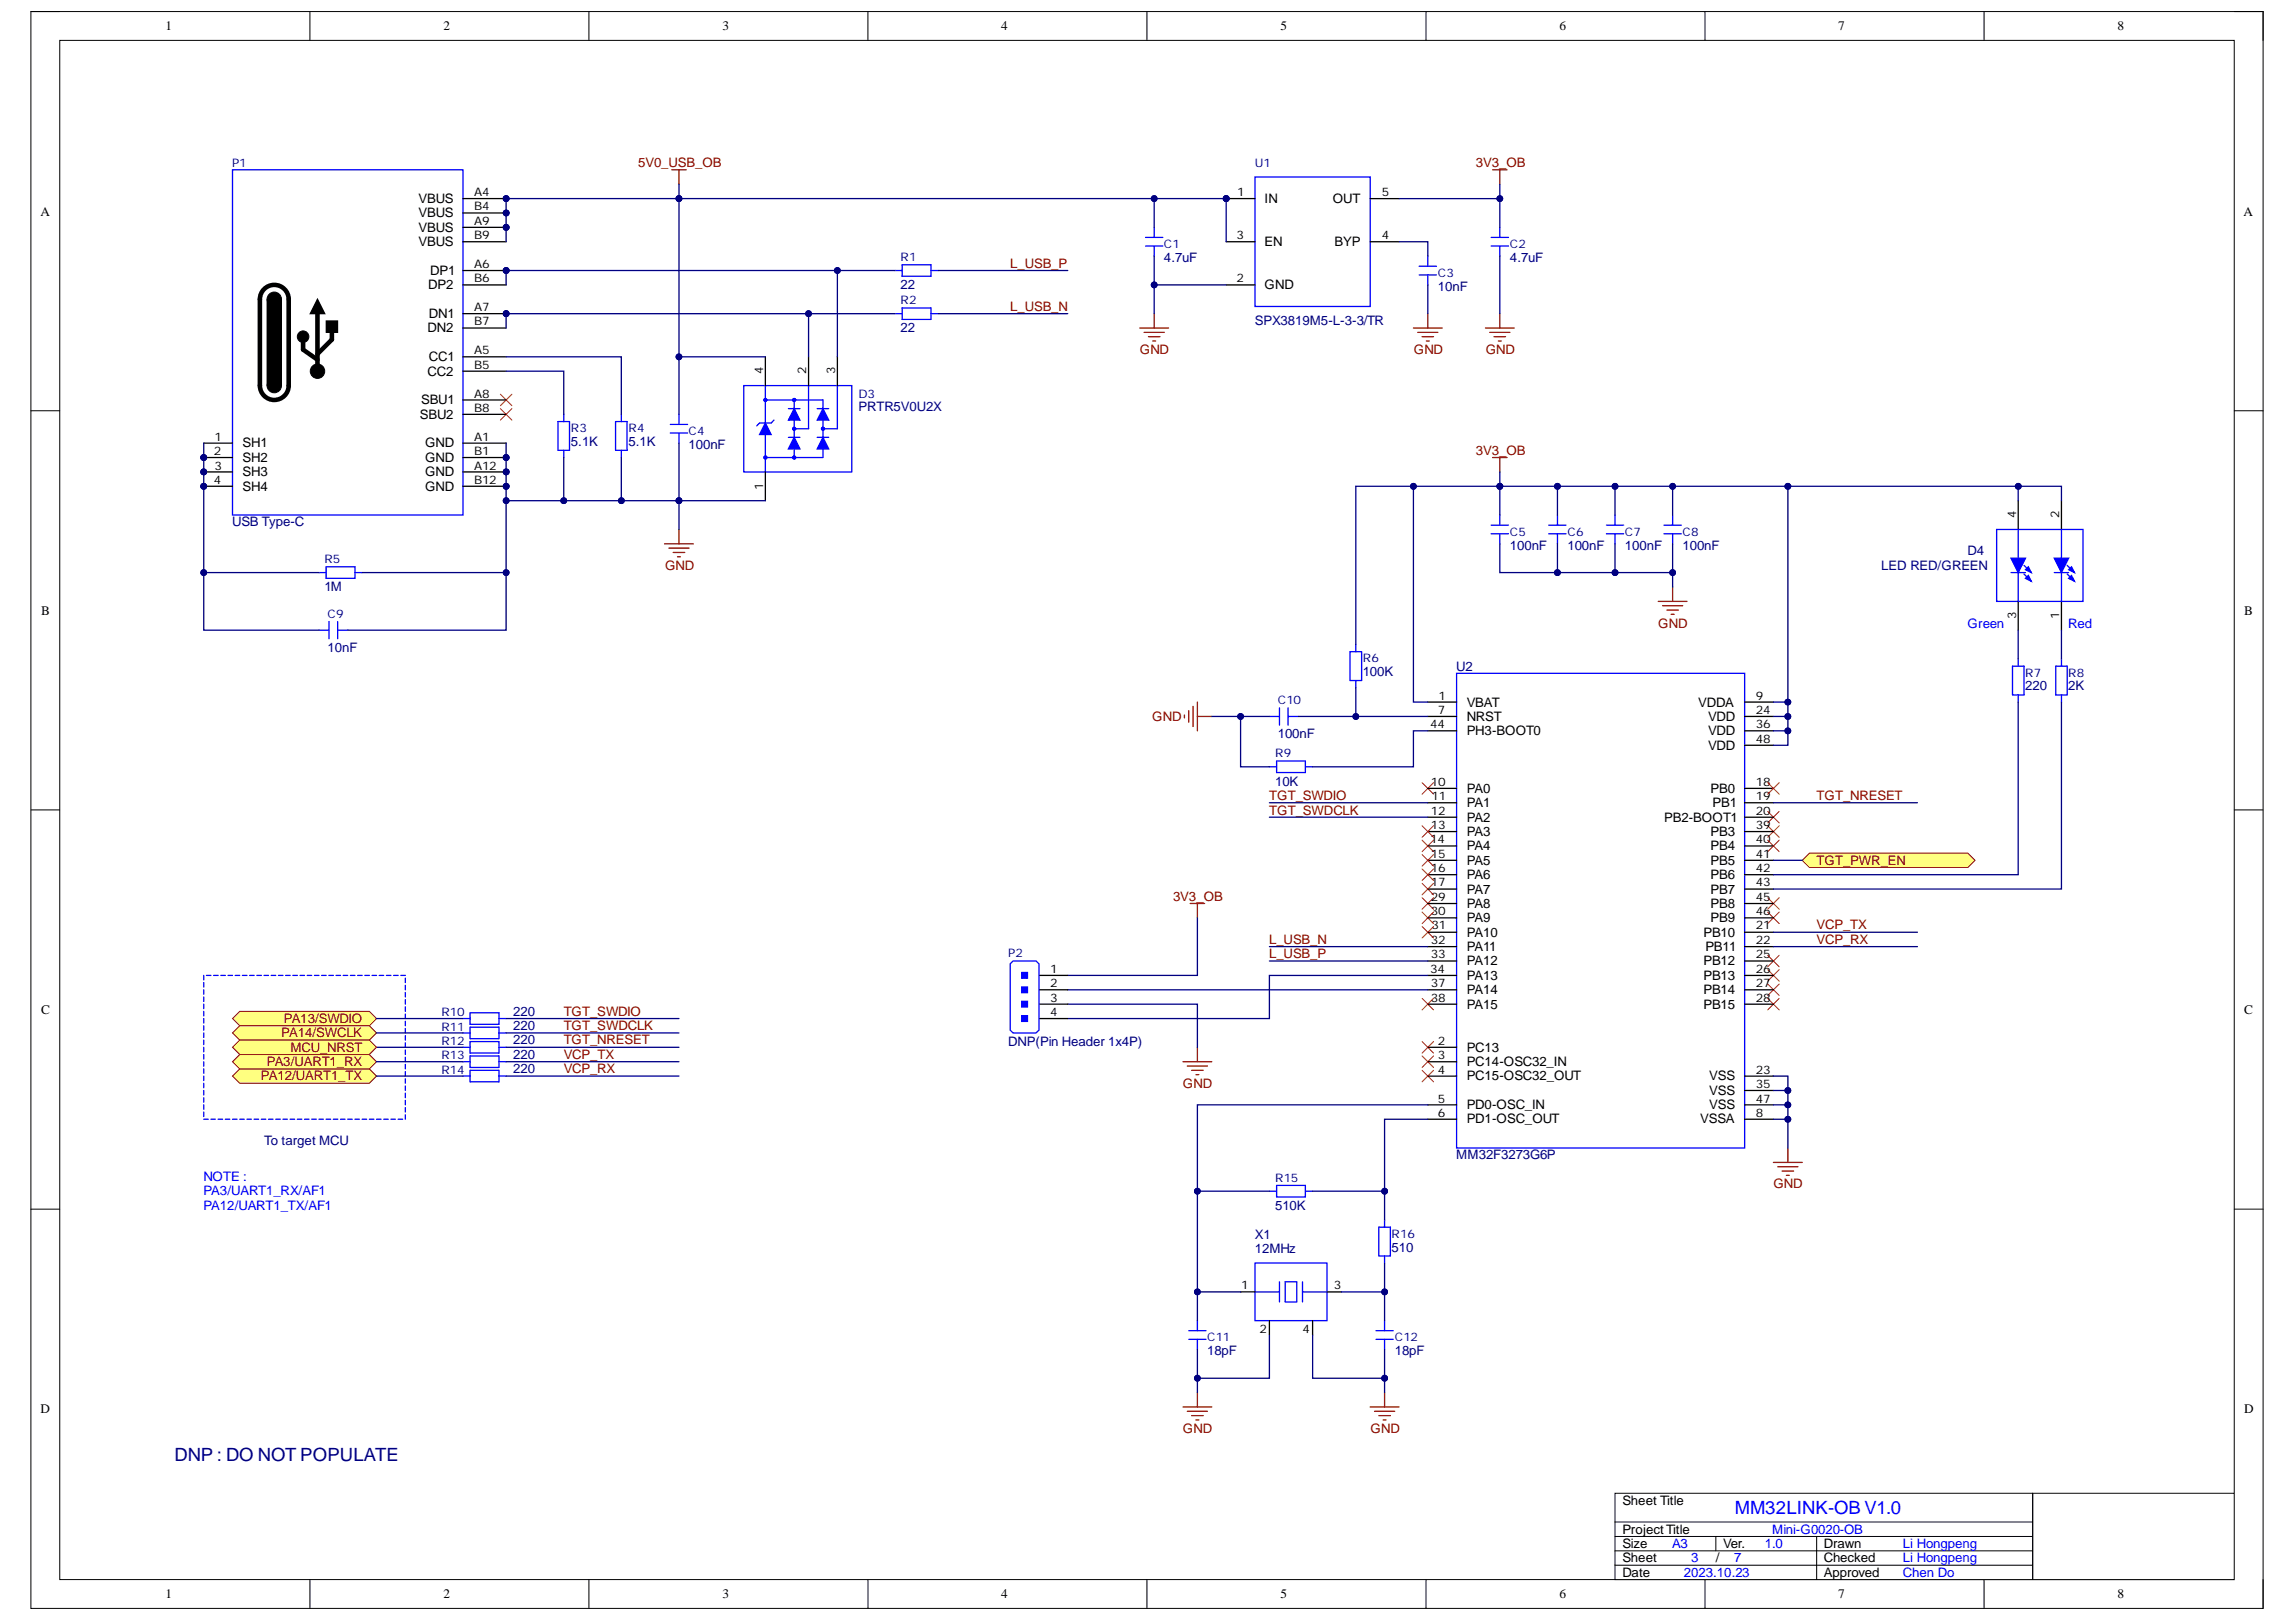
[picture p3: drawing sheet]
<svg xmlns="http://www.w3.org/2000/svg" width="297mm" height="210mm" viewBox="0 0 297 210" stroke-linecap="round" stroke-linejoin="round" font-family="sans-serif">
<defs><g id="words">
<text font-size="2.4" fill="#000080" x="22.6" y="189">DNP : DO NOT POPULATE</text>
<text font-size="2.4" fill="#00f" x="224.4" y="195.9">MM32LINK-OB V1.0</text>
<g font-size="1.7">
<text x="21.4" y="3.9">1</text>
<text x="57.4" y="3.9">2</text>
<text x="93.5" y="3.9">3</text>
<text x="129.5" y="3.9">4</text>
<text x="165.6" y="3.9">5</text>
<text x="201.8" y="3.9">6</text>
<text x="237.8" y="3.9">7</text>
<text x="273.9" y="3.9">8</text>
<text x="5.2" y="27.9">A</text>
<text x="54.1" y="26.3">VBUS</text>
<text x="54.1" y="28.1">VBUS</text>
<text x="163.6" y="26.3">IN</text>
<text x="172.4" y="26.3">OUT</text>
<text x="290.3" y="27.9">A</text>
<text x="54.1" y="30">VBUS</text>
<text x="54.1" y="31.9">VBUS</text>
<text x="55.7" y="35.6">DP1</text>
<text x="163.6" y="31.9">EN</text>
<text x="172.7" y="31.9">BYP</text>
<text x="55.4" y="37.4">DP2</text>
<text x="55.5" y="41.2">DN1</text>
<text x="163.6" y="37.4">GND</text>
<text x="55.3" y="43">DN2</text>
<text x="55.5" y="46.7">CC1</text>
<text x="54.5" y="52.3">SBU1</text>
<text x="55.3" y="48.6">CC2</text>
<text x="31.4" y="57.9">SH1</text>
<text x="31.4" y="59.8">SH2</text>
<text x="54.3" y="54.2">SBU2</text>
<text x="55" y="57.9">GND</text>
<text x="55" y="59.8">GND</text>
<text x="31.4" y="61.6">SH3</text>
<text x="31.4" y="63.5">SH4</text>
<text x="55" y="61.6">GND</text>
<text x="55" y="63.5">GND</text>
<text x="5.3" y="79.5">B</text>
<text x="290.3" y="79.5">B</text>
<text x="189.8" y="91.5">VBAT</text>
<text x="189.8" y="93.3">NRST</text>
<text x="189.8" y="95.2">PH3-BOOT0</text>
<text x="219.7" y="91.5">VDDA</text>
<text x="221" y="93.3">VDD</text>
<text x="221" y="95.2">VDD</text>
<text x="221" y="97">VDD</text>
<text x="189.8" y="102.6">PA0</text>
<text x="189.8" y="104.5">PA1</text>
<text x="189.8" y="106.3">PA2</text>
<text x="215.3" y="106.3">PB2-BOOT1</text>
<text x="221.3" y="102.6">PB0</text>
<text x="221.6" y="104.5">PB1</text>
<text x="189.8" y="108.2">PA3</text>
<text x="189.8" y="110.1">PA4</text>
<text x="189.8" y="111.9">PA5</text>
<text x="189.8" y="113.8">PA6</text>
<text x="221.3" y="108.2">PB3</text>
<text x="221.3" y="110.1">PB4</text>
<text x="221.3" y="111.9">PB5</text>
<text x="221.3" y="113.8">PB6</text>
<text x="189.8" y="115.6">PA7</text>
<text x="189.8" y="117.5">PA8</text>
<text x="189.8" y="119.4">PA9</text>
<text x="221.3" y="115.6">PB7</text>
<text x="221.3" y="117.5">PB8</text>
<text x="221.3" y="119.4">PB9</text>
<text x="189.8" y="121.2">PA10</text>
<text x="189.8" y="123.1">PA11</text>
<text x="189.8" y="124.9">PA12</text>
<text x="220.4" y="121.2">PB10</text>
<text x="220.4" y="124.9">PB12</text>
<text x="220.6" y="123.1">PB11</text>
<text x="5.3" y="131.2">C</text>
<text x="189.8" y="126.8">PA13</text>
<text x="189.8" y="128.7">PA14</text>
<text x="189.8" y="130.5">PA15</text>
<text x="220.4" y="126.8">PB13</text>
<text x="220.4" y="128.7">PB14</text>
<text x="220.4" y="130.5">PB15</text>
<text x="290.3" y="131.2">C</text>
<text x="189.8" y="136.1">PC13</text>
<text x="189.8" y="138">PC14-OSC32_IN</text>
<text x="189.8" y="139.8">PC15-OSC32_OUT</text>
<text x="189.8" y="143.5">PD0-OSC_IN</text>
<text x="221.1" y="139.8">VSS</text>
<text x="221.1" y="141.7">VSS</text>
<text x="221.1" y="143.5">VSS</text>
<text x="189.8" y="145.4">PD1-OSC_OUT</text>
<text x="220" y="145.4">VSSA</text>
<text x="5.2" y="182.8">D</text>
<text x="290.3" y="182.8">D</text>
<text x="209.9" y="194.8">Sheet Title</text>
<text x="209.9" y="202.2">Sheet</text>
<text x="209.9" y="200.3">Size</text>
<text x="209.9" y="198.5">ProjectTitle</text>
<text x="222" y="202.2">/</text>
<text x="222.9" y="200.3">Ver.</text>
<text x="235.9" y="202.2">Checked</text>
<text x="235.9" y="200.3">Drawn</text>
<text x="21.4" y="206.8">1</text>
<text x="57.4" y="206.8">2</text>
<text x="93.5" y="206.8">3</text>
<text x="129.5" y="206.8">4</text>
<text x="165.6" y="206.8">5</text>
<text x="201.8" y="206.8">6</text>
<text x="209.9" y="204.1">Date</text>
<text x="235.9" y="204.1">Approved</text>
<text x="237.8" y="206.8">7</text>
<text x="273.9" y="206.8">8</text>
</g>
<g font-size="1.7" fill="#800000">
<text x="82.6" y="21.6">5V0_USB_OB</text>
<text x="190.9" y="21.6">3V3_OB</text>
<text x="130.7" y="34.7">L_USB_P</text>
<text x="130.7" y="40.2">L_USB_N</text>
<text x="147.5" y="45.8">GND</text>
<text x="182.9" y="45.8">GND</text>
<text x="192.2" y="45.8">GND</text>
<text x="190.9" y="58.8">3V3_OB</text>
<text x="86" y="73.7">GND</text>
<text x="214.5" y="81.2">GND</text>
<text x="149.1" y="93.3">GND</text>
<text x="164.2" y="103.5">TGT_SWDIO</text>
<text x="164.2" y="105.4">TGT_SWDCLK</text>
<text x="235" y="103.5">TGT_NRESET</text>
<text x="235" y="111.9">TGT_PWR_EN</text>
<text x="151.8" y="116.6">3V3_OB</text>
<text x="164.2" y="122.1">L_USB_N</text>
<text x="164.2" y="124">L_USB_P</text>
<text x="235" y="120.3">VCP_TX</text>
<text x="235" y="122.1">VCP_RX</text>
<text x="72.9" y="131.4">TGT_SWDIO</text>
<text x="34.5" y="138">PA3/UART1_RX</text>
<text x="36.4" y="134.2">PA14/SWCLK</text>
<text x="36.7" y="132.4">PA13/SWDIO</text>
<text x="37.6" y="136.1">MCU_NRST</text>
<text x="72.9" y="135.2">TGT_NRESET</text>
<text x="72.9" y="137">VCP_TX</text>
<text x="72.9" y="133.3">TGT_SWDCLK</text>
<text x="33.8" y="139.8">PA12/UART1_TX</text>
<text x="72.9" y="138.9">VCP_RX</text>
<text x="153" y="140.7">GND</text>
<text x="229.4" y="153.8">GND</text>
<text x="153" y="185.5">GND</text>
<text x="177.3" y="185.5">GND</text>
</g>
<g font-size="1.7" fill="#000080">
<text x="150.6" y="33.9">4.7uF</text>
<text x="195.3" y="33.9">4.7uF</text>
<text x="116.5" y="37.4">22</text>
<text x="186" y="37.6">10nF</text>
<text x="116.5" y="43">22</text>
<text x="162.3" y="42.1">SPX3819M5-L-3-3/TR</text>
<text x="111.1" y="53.3">PRTR5V0U2X</text>
<text x="73.9" y="57.7">5.1K</text>
<text x="81.3" y="57.7">5.1K</text>
<text x="89.1" y="58.1">100nF</text>
<text x="30" y="68.1">USB Type-C</text>
<text x="195.3" y="71.2">100nF</text>
<text x="202.8" y="71.2">100nF</text>
<text x="210.2" y="71.2">100nF</text>
<text x="217.7" y="71.2">100nF</text>
<text x="254.6" y="71.8">D4</text>
<text x="42" y="76.5">1M</text>
<text x="243.4" y="73.7">LED RED/GREEN</text>
<text x="42.4" y="84.4">10nF</text>
<text x="176.3" y="87.5">100K</text>
<text x="188.4" y="86.8">U2</text>
<text x="262" y="89.3">220</text>
<text x="267.6" y="89.3">2K</text>
<text x="165.3" y="95.5">100nF</text>
<text x="165" y="101.7">10K</text>
<text x="66.4" y="131.4">220</text>
<text x="66.4" y="133.3">220</text>
<text x="66.4" y="135.2">220</text>
<text x="66.4" y="137">220</text>
<text x="130.5" y="135.3">DNP(Pin Header 1x4P)</text>
<text x="66.4" y="138.9">220</text>
<text x="34.2" y="148.2">To target MCU</text>
<text x="188.4" y="150">MM32F3273G6P</text>
<text x="162.3" y="160.4">X1</text>
<text x="165" y="156.5">510K</text>
<text x="180" y="162">510</text>
<text x="162.3" y="162.2">12MHz</text>
<text x="156.2" y="175.4">18pF</text>
<text x="180.4" y="175.4">18pF</text>
</g>
<g font-size="1.7" fill="#00f">
<text x="254.6" y="81.2">Green</text>
<text x="267.6" y="81.2">Red</text>
<text x="26.3" y="152.8">NOTE :</text>
<text x="26.3" y="154.7">PA3/UART1_RX/AF1</text>
<text x="26.3" y="156.5">PA12/UART1_TX/AF1</text>
<text x="216.3" y="200.3">A3</text>
<text x="218.8" y="202.2">3</text>
<text x="224.4" y="202.2">7</text>
<text x="228.3" y="200.3">1.0</text>
<text x="229.3" y="198.5">Mini-G0020-OB</text>
<text x="246.2" y="200.3">Li Hongpeng</text>
<text x="246.2" y="202.2">Li Hongpeng</text>
<text x="217.8" y="204.1">2023.10.23</text>
<text x="246.2" y="204.1">Chen Do</text>
</g>
<g font-size="1.5" fill="#000080">
<text x="30" y="21.6">P1</text>
<text x="162.3" y="21.6">U1</text>
<text x="116.5" y="33.7">R1</text>
<text x="150.6" y="32.1">C1</text>
<text x="186" y="35.8">C3</text>
<text x="195.3" y="32.1">C2</text>
<text x="116.5" y="39.3">R2</text>
<text x="111.1" y="51.5">D3</text>
<text x="73.9" y="55.9">R3</text>
<text x="81.3" y="55.9">R4</text>
<text x="89.1" y="56.3">C4</text>
<text x="195.3" y="69.3">C5</text>
<text x="202.8" y="69.3">C6</text>
<text x="210.2" y="69.3">C7</text>
<text x="217.7" y="69.3">C8</text>
<text x="42" y="72.9">R5</text>
<text x="42.4" y="80">C9</text>
<text x="176.3" y="85.7">R6</text>
<text x="262" y="87.6">R7</text>
<text x="267.6" y="87.6">R8</text>
<text x="165.3" y="91.1">C10</text>
<text x="165" y="98">R9</text>
<text x="130.5" y="123.8">P2</text>
<text x="57.1" y="131.5">R10</text>
<text x="57.1" y="133.4">R11</text>
<text x="57.1" y="135.2">R12</text>
<text x="57.1" y="137.1">R13</text>
<text x="57.1" y="139">R14</text>
<text x="165" y="152.9">R15</text>
<text x="180" y="160.2">R16</text>
<text x="156.2" y="173.5">C11</text>
<text x="180.4" y="173.5">C12</text>
</g>
<g font-size="1.5">
<text x="61.3" y="25.4">A4</text>
<text x="61.3" y="29.1">A9</text>
<text x="61.3" y="27.2">B4</text>
<text x="160.1" y="25.4">1</text>
<text x="178.8" y="25.4">5</text>
<text x="61.3" y="34.7">A6</text>
<text x="61.3" y="30.9">B9</text>
<text x="160" y="30.9">3</text>
<text x="178.8" y="30.9">4</text>
<text x="61.3" y="40.2">A7</text>
<text x="61.3" y="36.5">B6</text>
<text x="160" y="36.5">2</text>
<text x="61.3" y="45.8">A5</text>
<text x="61.3" y="47.8">B5</text>
<text x="61.3" y="42.1">B7</text>
<text x="61.3" y="51.5">A8</text>
<text x="61.3" y="53.3">B8</text>
<text x="98.7" y="48.4" transform="rotate(-90 98.7 48.4)">4</text>
<text x="104.3" y="48.4" transform="rotate(-90 104.3 48.4)">2</text>
<text x="108" y="48.4" transform="rotate(-90 108 48.4)">3</text>
<text x="27.7" y="58.9">2</text>
<text x="27.7" y="57.1">1</text>
<text x="61.3" y="57.1">A1</text>
<text x="61.3" y="58.9">B1</text>
<text x="27.7" y="62.6">4</text>
<text x="27.7" y="60.8">3</text>
<text x="61.3" y="60.8">A12</text>
<text x="61.3" y="62.6">B12</text>
<text x="98.7" y="63.4" transform="rotate(-90 98.7 63.4)">1</text>
<text x="260.8" y="67" transform="rotate(-90 260.8 67)">4</text>
<text x="266.4" y="67" transform="rotate(-90 266.4 67)">2</text>
<text x="260.8" y="80.1" transform="rotate(-90 260.8 80.1)">3</text>
<text x="266.4" y="80.1" transform="rotate(-90 266.4 80.1)">1</text>
<text x="185" y="94.2">44</text>
<text x="186" y="92.4">7</text>
<text x="186.1" y="90.5">1</text>
<text x="227.1" y="90.5">9</text>
<text x="227.1" y="92.4">24</text>
<text x="227.1" y="94.2">36</text>
<text x="185.1" y="101.7">10</text>
<text x="227.1" y="96.1">48</text>
<text x="227.1" y="101.7">18</text>
<text x="185.1" y="105.4">12</text>
<text x="185.1" y="107.3">13</text>
<text x="185.2" y="103.5">11</text>
<text x="227.1" y="103.5">19</text>
<text x="227.1" y="105.4">20</text>
<text x="227.1" y="107.3">39</text>
<text x="185" y="109.1">14</text>
<text x="185.1" y="111">15</text>
<text x="185.1" y="112.8">16</text>
<text x="227.1" y="109.1">40</text>
<text x="227.1" y="111">41</text>
<text x="227.1" y="112.8">42</text>
<text x="185.1" y="114.7">17</text>
<text x="185.1" y="116.6">29</text>
<text x="185.1" y="118.4">30</text>
<text x="227.1" y="114.7">43</text>
<text x="227.1" y="116.6">45</text>
<text x="227.1" y="118.4">46</text>
<text x="135.9" y="125.9">1</text>
<text x="185" y="125.9">34</text>
<text x="185.1" y="122.1">32</text>
<text x="185.1" y="124">33</text>
<text x="185.2" y="120.3">31</text>
<text x="227.1" y="120.3">21</text>
<text x="227.1" y="122.1">22</text>
<text x="227.1" y="124">25</text>
<text x="227.1" y="125.9">26</text>
<text x="135.9" y="127.7">2</text>
<text x="135.9" y="129.7">3</text>
<text x="135.9" y="131.5">4</text>
<text x="185.1" y="127.7">37</text>
<text x="185.1" y="129.7">38</text>
<text x="227.1" y="127.7">27</text>
<text x="227.1" y="129.7">28</text>
<text x="186" y="135.2">2</text>
<text x="186" y="137.1">3</text>
<text x="186" y="139">4</text>
<text x="186" y="142.7">5</text>
<text x="227.1" y="139">23</text>
<text x="227.1" y="140.8">35</text>
<text x="227.1" y="142.7">47</text>
<text x="186" y="144.5">6</text>
<text x="227.1" y="144.5">8</text>
<text x="160.6" y="166.9">1</text>
<text x="172.6" y="166.9">3</text>
<text x="162.9" y="172.4">2</text>
<text x="168.5" y="172.4">4</text>
</g>
</g></defs>
<path d="M4 1.5h288.8v206.6h-288.8z" fill="none" stroke="#000" stroke-width=".13"/>
<path d="M7.7 5.2h281.4v199.2h-281.4z" fill-rule="evenodd" fill="#fff"/>
<g fill="none" stroke="#000" stroke-width=".13">
<path d="M4 1.5h3.7M7.7 5.2h281.4v199.2h-281.4zM40.1 1.5v3.7M76.2 1.5v3.7M112.3 1.5v3.7M148.4 1.5v3.7M184.5 1.5v3.7M220.6 1.5v3.7M256.7 1.5v3.7M289.1 1.5h3.7v3.7M4 53.2h3.7M289.1 53.2h3.7"/>
<path d="M4 104.8h3.7M289.1 104.8h3.7M4 156.5h3.7M289.1 156.5h3.7M40.1 204.4v3.7M76.2 204.4v3.7M112.3 204.4v3.7M148.4 204.4v3.7M184.5 204.4v3.7M220.6 204.4v3.7M256.7 204.4v3.7M292.8 204.4v3.7"/>
</g>
<path d="M208.9 193.2h80.2v11.2h-80.2z" fill-rule="evenodd" fill="#fff"/>
<path d="M208.9 193.2h80.2v11.2h-80.2zM208.9 198.8h54.1M208.9 197h54.1M222 198.8v1.9M235 198.8v5.6M263 193.2v11.2M208.9 202.6h54.1M208.9 200.7h54.1" fill="none" stroke="#000" stroke-width=".13"/>
<g fill="none" stroke="#800000" stroke-width=".17">
<path d="M86.9 22h1.9M87.8 22v1.8M193.1 22h1.9M194 22v1.8M147.5 42.5h3.7M148 43h2.6M148.6 43.6h1.5M149.1 44.1h.4M149.3 40.6v1.9M192.2 42.5h3.7M192.7 43h2.6M193.1 59.2h1.9"/>
<path d="M193.3 43.6h1.5M193.8 44.1h.4M194 40.6v1.9M194 59.2v1.9M86 70.4h3.7M86.5 70.9h2.6M87.1 71.5h1.5M87.6 72.1h.4M87.8 68.5v1.9M214.5 77.8h3.8M215.1 78.4h2.6M215.7 78.9h1.4"/>
<path d="M216.2 79.5h.4M216.4 76v1.8M153.2 92.5v.4M153.8 92v1.5M154.3 91.4v2.6M154.9 90.9v3.7M154.9 92.7h1.9M154 116.9h1.8M154.9 116.9v1.9M153 137.4h3.8M153.6 138h2.6M154.2 138.5h1.5"/>
<path d="M154.7 139.1h.4M154.9 135.5v1.9M229.4 150.4h3.8M230 151h2.6M230.6 151.5h1.4M231.1 152.1h.4M231.3 148.6v1.8M153 182.1h3.8M153.6 182.6h2.6M154.2 183.2h1.5M154.7 183.8h.4M154.9 180.2v1.9"/>
<path d="M177.3 182.1h3.7M177.8 182.6h2.6M178.4 183.2h1.5M178.9 183.8h.4M179.1 180.2v1.9"/>
</g>
<path d="M64.7 52.9l1.5 1.5M64.7 51l1.5 1.5M66.2 52.9l-1.5 1.5M66.2 51l-1.5 1.5" fill="none" stroke="#f00" stroke-width=".13"/>
<path d="M30.1 131.8l.9-.9h16.8l.9 .9-.9 .9h-16.8z" fill-rule="evenodd" fill="#ffff80"/>
<path d="M30.1 131.8l.9-.9h16.8l.9 .9-.9 .9h-16.8z" fill="none" stroke="#800000" stroke-width=".13"/>
<path d="M30.1 133.7l.9-1h16.8l.9 1-.9 .9h-16.8z" fill-rule="evenodd" fill="#ffff80"/>
<path d="M30.1 133.7l.9-1h16.8l.9 1-.9 .9h-16.8z" fill="none" stroke="#800000" stroke-width=".13"/>
<g fill="none" stroke="#f00" stroke-width=".13">
<path d="M184 119.9l1.5 1.5M184 118l1.5 1.5M184 116.2l1.5 1.5M184 101.3l1.5 1.5M185.5 119.9l-1.5 1.5M185.5 118l-1.5 1.5M185.5 116.2l-1.5 1.5M185.5 101.3l-1.5 1.5M228.7 105l1.5 1.5M228.7 106.9l1.5 1.5M228.7 108.7l1.5 1.5M228.7 116.2l1.5 1.5"/>
<path d="M228.7 118l1.5 1.5M230.2 105l-1.5 1.5M230.2 106.9l-1.5 1.5M230.2 108.7l-1.5 1.5M230.2 116.2l-1.5 1.5M230.2 118l-1.5 1.5M184 138.5l1.5 1.5M184 136.7l1.5 1.4M184 134.8l1.5 1.5M184 129.2l1.5 1.5M185.5 138.5l-1.5 1.5M185.5 136.7l-1.5 1.4"/>
<path d="M185.5 134.8l-1.5 1.5M185.5 129.2l-1.5 1.5M228.7 123.6l1.5 1.5M228.7 125.5l1.5 1.5M228.7 127.3l1.5 1.5M228.7 129.2l1.5 1.5M230.2 123.6l-1.5 1.5M230.2 125.5l-1.5 1.5M230.2 127.3l-1.5 1.5M230.2 129.2l-1.5 1.5"/>
</g>
<g fill="none" stroke="#00f" stroke-width=".17">
<path d="M26.4 126.2v.6M26.4 127.2v.5M26.4 128.1v.6M26.4 129v.6M26.4 129.9v.6M26.4 130.9v.6M26.4 131.8v.6M26.4 132.7v.6M26.4 133.7v.6M26.4 134.6v.6M26.4 135.5v.6M26.4 136.5v.5"/>
<path d="M26.4 137.4v.6M26.4 138.3v.6M26.4 139.3v.5M26.7 126.2h.6M27.6 126.2h.6M28.6 126.2h.5M29.5 126.2h.6M30.4 126.2h.6M31.4 126.2h.5M32.3 126.2h.6M33.2 126.2h.6M34.2 126.2h.5"/>
<path d="M35.1 126.2h.6M36 126.2h.6M37 126.2h.5M37.9 126.2h.6M38.8 126.2h.6M39.7 126.2h.6M40.7 126.2h.6M41.6 126.2h.6M42.5 126.2h.6M43.5 126.2h.6M44.4 126.2h.6M45.3 126.2h.6"/>
<path d="M46.3 126.2h.6M47.2 126.2h.6M48.1 126.2h.6M49.1 126.2h.5M50 126.2h.6M50.9 126.2h.6M51.9 126.2h.5M52.4 126.6v.6M52.4 127.5v.6M52.4 128.4v.6M52.4 129.4v.5M52.4 130.3v.6"/>
<path d="M52.4 131.2v.6M52.4 132.2v.5M52.4 133.1v.6M52.4 134v.6M52.4 134.9v.6M52.4 135.9v.6M52.4 136.8v.6M52.4 137.7v.6M52.4 138.7v.6M52.4 139.6v.6M26.4 140.2v.6M26.4 141.1v.6"/>
<path d="M26.4 142.1v.5M26.4 143v.6M26.4 143.9v.6M26.4 144.8h.5M27.3 144.8h.6M28.2 144.8h.6M29.1 144.8h.6M30.1 144.8h.6M31 144.8h.6M31.9 144.8h.6M32.9 144.8h.6M33.8 144.8h.6"/>
<path d="M34.7 144.8h.6M35.7 144.8h.6M36.6 144.8h.6M37.5 144.8h.6M38.5 144.8h.5M39.4 144.8h.6M40.3 144.8h.6M41.3 144.8h.5M42.2 144.8h.6M43.1 144.8h.6M44.1 144.8h.5M45 144.8h.6"/>
<path d="M45.9 144.8h.6M46.9 144.8h.5M47.8 144.8h.6M48.7 144.8h.6M49.6 144.8h.6M50.6 144.8h.6M51.5 144.8h.6M52.4 140.5v.6M52.4 141.5v.6M52.4 142.4v.6M52.4 143.3v.6M52.4 144.3v.5"/>
</g>
<path d="M233.2 111.3l.9-.9h20.5l.9 .9-.9 1h-20.5z" fill-rule="evenodd" fill="#ffff80"/>
<path d="M233.2 111.3l.9-.9h20.5l.9 .9-.9 1h-20.5z" fill="none" stroke="#800000" stroke-width=".13"/>
<path d="M184 108.7l1.5 1.5M184 114.3l1.5 1.5M185.5 108.7l-1.5 1.5M185.5 114.3l-1.5 1.5" fill="none" stroke="#f00" stroke-width=".13"/>
<circle cx="26.4" cy="59.2" r=".37" fill="#000080"/>
<circle cx="26.4" cy="59.2" r=".37" fill="none" stroke="#000080" stroke-width=".13"/>
<circle cx="26.4" cy="61.1" r=".37" fill="#000080"/>
<circle cx="26.4" cy="61.1" r=".37" fill="none" stroke="#000080" stroke-width=".13"/>
<circle cx="26.4" cy="62.9" r=".37" fill="#000080"/>
<circle cx="26.4" cy="62.9" r=".37" fill="none" stroke="#000080" stroke-width=".13"/>
<circle cx="65.5" cy="25.7" r=".37" fill="#000080"/>
<circle cx="65.5" cy="25.7" r=".37" fill="none" stroke="#000080" stroke-width=".13"/>
<circle cx="65.5" cy="35" r=".37" fill="#000080"/>
<circle cx="65.5" cy="35" r=".37" fill="none" stroke="#000080" stroke-width=".13"/>
<circle cx="65.5" cy="40.6" r=".37" fill="#000080"/>
<circle cx="65.5" cy="40.6" r=".37" fill="none" stroke="#000080" stroke-width=".13"/>
<circle cx="65.5" cy="29.4" r=".37" fill="#000080"/>
<circle cx="65.5" cy="29.4" r=".37" fill="none" stroke="#000080" stroke-width=".13"/>
<circle cx="65.5" cy="61.1" r=".37" fill="#000080"/>
<circle cx="65.5" cy="61.1" r=".37" fill="none" stroke="#000080" stroke-width=".13"/>
<circle cx="65.5" cy="59.2" r=".37" fill="#000080"/>
<circle cx="65.5" cy="59.2" r=".37" fill="none" stroke="#000080" stroke-width=".13"/>
<circle cx="65.5" cy="27.6" r=".37" fill="#000080"/>
<circle cx="65.5" cy="27.6" r=".37" fill="none" stroke="#000080" stroke-width=".13"/>
<circle cx="65.5" cy="62.9" r=".37" fill="#000080"/>
<circle cx="65.5" cy="62.9" r=".37" fill="none" stroke="#000080" stroke-width=".13"/>
<path d="M30.1 22h29.8v44.7h-29.8z" fill-rule="evenodd" fill="#fff"/>
<path d="M30.1 22h29.8v44.7h-29.8z" fill="none" stroke="#00f" stroke-width=".17"/>
<path d="M26.4 57.3h3.7M26.4 59.2h3.7" fill="none" stroke="#000" stroke-width=".17"/>
<circle cx="26.4" cy="59.2" r=".37" fill="#000080"/>
<circle cx="26.4" cy="59.2" r=".37" fill="none" stroke="#000080" stroke-width=".13"/>
<path d="M26.4 61.1h3.7" fill="none" stroke="#000" stroke-width=".17"/>
<circle cx="26.4" cy="61.1" r=".37" fill="#000080"/>
<circle cx="26.4" cy="61.1" r=".37" fill="none" stroke="#000080" stroke-width=".13"/>
<path d="M26.4 62.9h3.7" fill="none" stroke="#000" stroke-width=".17"/>
<circle cx="26.4" cy="62.9" r=".37" fill="#000080"/>
<circle cx="26.4" cy="62.9" r=".37" fill="none" stroke="#000080" stroke-width=".13"/>
<path d="M59.9 25.7h5.6M59.9 57.3h5.6" fill="none" stroke="#000" stroke-width=".17"/>
<circle cx="65.5" cy="25.7" r=".37" fill="#000080"/>
<circle cx="65.5" cy="25.7" r=".37" fill="none" stroke="#000080" stroke-width=".13"/>
<path d="M59.9 35h5.6M59.9 46.2h5.6" fill="none" stroke="#000" stroke-width=".17"/>
<circle cx="65.5" cy="35" r=".37" fill="#000080"/>
<circle cx="65.5" cy="35" r=".37" fill="none" stroke="#000080" stroke-width=".13"/>
<path d="M59.9 40.6h5.6" fill="none" stroke="#000" stroke-width=".17"/>
<circle cx="65.5" cy="40.6" r=".37" fill="#000080"/>
<circle cx="65.5" cy="40.6" r=".37" fill="none" stroke="#000080" stroke-width=".13"/>
<path d="M59.9 29.4h5.6M59.9 51.8h5.6" fill="none" stroke="#000" stroke-width=".17"/>
<circle cx="65.5" cy="29.4" r=".37" fill="#000080"/>
<circle cx="65.5" cy="29.4" r=".37" fill="none" stroke="#000080" stroke-width=".13"/>
<path d="M59.9 61.1h5.6" fill="none" stroke="#000" stroke-width=".17"/>
<circle cx="65.5" cy="61.1" r=".37" fill="#000080"/>
<circle cx="65.5" cy="61.1" r=".37" fill="none" stroke="#000080" stroke-width=".13"/>
<path d="M59.9 59.2h5.6" fill="none" stroke="#000" stroke-width=".17"/>
<circle cx="65.5" cy="59.2" r=".37" fill="#000080"/>
<circle cx="65.5" cy="59.2" r=".37" fill="none" stroke="#000080" stroke-width=".13"/>
<path d="M59.9 27.6h5.6" fill="none" stroke="#000" stroke-width=".17"/>
<circle cx="65.5" cy="27.6" r=".37" fill="#000080"/>
<circle cx="65.5" cy="27.6" r=".37" fill="none" stroke="#000080" stroke-width=".13"/>
<path d="M59.9 36.9h5.6M59.9 31.3h5.6M59.9 48h5.6M59.9 42.5h5.6M59.9 53.6h5.6M59.9 62.9h5.6" fill="none" stroke="#000" stroke-width=".17"/>
<circle cx="65.5" cy="62.9" r=".37" fill="#000080"/>
<circle cx="65.5" cy="62.9" r=".37" fill="none" stroke="#000080" stroke-width=".13"/>
<path d="M34.2 37.4a1.86 1.86 0 0 1 2-.4 1.86 1.86 0 0 1 1.1 1.7v11.2a1.86 1.86 0 0 1-1.8 1.9 1.86 1.86 0 0 1-1.9-1.9v-11.2l.1-.5zM39.2 43.6v1.6l1.9 1.4M41.1 40.6v7.4M42.9 42.5v1.4l-1.8 1.9" fill="none" stroke="#000" stroke-width=".59"/>
<g fill="#000">
<circle cx="35.5" cy="38.7" r=".93"/>
<circle cx="35.5" cy="49.9" r=".93"/>
<circle cx="39.2" cy="43.6" r=".75"/>
<circle cx="41.1" cy="48" r=".93"/>
</g>
<g fill="none" stroke="#000" stroke-width=".13">
<path d="M34.6 38.7h1.8v11.2h-1.8zM42.2 41.5h1.5v1.5h-1.5z"/>
<circle cx="35.5" cy="38.7" r=".93"/>
<circle cx="35.5" cy="49.9" r=".93"/>
<circle cx="39.2" cy="43.6" r=".75"/>
<circle cx="41.1" cy="48" r=".93"/>
</g>
<g fill="#000">
<path d="M41.1 38.7l.9 1.9h-1.9z"/>
<path d="M34.6 38.7h1.8v11.2h-1.8z" fill-rule="evenodd"/>
<path d="M42.2 41.5h1.5v1.5h-1.5z" fill-rule="evenodd"/>
</g>
<path d="M41.1 38.7l.9 1.9h-1.9z" fill="none" stroke="#000" stroke-width=".17"/>
<path d="M188.4 87.1h37.3v61.5h-37.3z" fill-rule="evenodd" fill="#fff"/>
<path d="M188.4 87.1h37.3v61.5h-37.3z" fill="none" stroke="#00f" stroke-width=".17"/>
<g fill="none" stroke="#000" stroke-width=".17">
<path d="M184.7 90.9h3.7M184.7 92.7h3.7M184.7 94.6h3.7M225.7 90.9h3.7M225.7 92.7h3.7M225.7 94.6h3.7M225.7 96.4h3.7M184.7 102h3.7M184.7 103.9h3.7M184.7 105.8h3.7M184.7 107.6h3.7M184.7 109.5h3.7"/>
<path d="M184.7 111.3h3.7M184.7 113.2h3.7M184.7 115.1h3.7M184.7 116.9h3.7M184.7 118.8h3.7M225.7 102h3.7M225.7 103.9h3.7M225.7 105.8h3.7M225.7 107.6h3.7M225.7 109.5h3.7M225.7 111.3h3.7M225.7 113.2h3.7"/>
<path d="M225.7 115.1h3.7M225.7 116.9h3.7M225.7 118.8h3.7M184.7 120.6h3.7M184.7 122.5h3.7M184.7 124.4h3.7M184.7 126.2h3.7M184.7 128.1h3.7M184.7 130h3.7M184.7 135.5h3.7M184.7 137.4h3.7M184.7 139.3h3.7"/>
<path d="M225.7 120.6h3.7M225.7 122.5h3.7M225.7 124.4h3.7M225.7 126.2h3.7M225.7 128.1h3.7M225.7 130h3.7M225.7 139.3h3.7M184.7 143h3.7M184.7 144.8h3.7M225.7 143h3.7M225.7 144.8h3.7M225.7 141.1h3.7"/>
</g>
<circle cx="158.6" cy="25.7" r=".37" fill="#000080"/>
<circle cx="158.6" cy="25.7" r=".37" fill="none" stroke="#000080" stroke-width=".13"/>
<path d="M162.4 22.9h14.9v16.8h-14.9z" fill-rule="evenodd" fill="#fff"/>
<path d="M162.4 22.9h14.9v16.8h-14.9z" fill="none" stroke="#00f" stroke-width=".17"/>
<path d="M158.6 25.7h3.8" fill="none" stroke="#000" stroke-width=".17"/>
<circle cx="158.6" cy="25.7" r=".37" fill="#000080"/>
<circle cx="158.6" cy="25.7" r=".37" fill="none" stroke="#000080" stroke-width=".13"/>
<path d="M158.6 31.3h3.8M158.6 36.9h3.8M177.3 31.3h3.7M177.3 25.7h3.7" fill="none" stroke="#000" stroke-width=".17"/>
<g fill="none" stroke="#00f" stroke-width=".17">
<path d="M192.9 68h2.3M192.9 69.1h2.3M194 66.7v1.3M194 69.1v1.3M200.4 68h2.2M200.4 69.1h2.2M201.5 66.7v1.3M201.5 69.1v1.3M207.8 68h2.3M207.8 69.1h2.3M208.9 66.7v1.3M208.9 69.1v1.3"/>
<path d="M215.3 68h2.2M215.3 69.1h2.2M216.4 66.7v1.3M216.4 69.1v1.3M41.3 81.5h1.3M42.6 80.4v2.3M43.7 80.4v2.3M43.7 81.5h1.3M164.2 92.7h1.3M165.5 91.6v2.2M166.6 91.6v2.2M166.6 92.7h1.3"/>
<path d="M153.8 172.2h2.2M153.8 173.3h2.2M154.9 170.9v1.3M154.9 173.3v1.3M178 172.2h2.2M178 173.3h2.2M179.1 170.9v1.3M179.1 173.3v1.3"/>
</g>
<path d="M96.2 49.9h14v11.2h-14z" fill-rule="evenodd" fill="#fff"/>
<g fill="none" stroke="#00f" stroke-width=".17">
<path d="M96.2 49.9h14v11.2h-14zM99 51.8h7.5v1.1M99 49.9v4.8M99 56.2v4.9M100.1 54.4l-.3 .3h-1.5l-.4 .4M102 52.9h1.5M102 56.6h1.5M102.7 51.8v1.1M102.7 54.4v2.2M102.7 58.1v1.1M104.6 49.9v5.6h-1.9M105.7 52.9h1.5"/>
<path d="M105.7 56.6h1.5M106.5 54.4v2.2M106.5 58.1v1.1h-7.5M108.3 49.9v5.6h-1.8"/>
</g>
<path d="M99 54.7l.8 1.5h-1.5z" fill="#00f"/>
<path d="M99 54.7l.8 1.5h-1.5z" fill="none" stroke="#00f" stroke-width=".17"/>
<path d="M102.7 52.9l.8 1.5h-1.5z" fill="#00f"/>
<path d="M102.7 52.9l.8 1.5h-1.5z" fill="none" stroke="#00f" stroke-width=".17"/>
<path d="M106.5 52.9l.7 1.5h-1.5z" fill="#00f"/>
<path d="M106.5 52.9l.7 1.5h-1.5z" fill="none" stroke="#00f" stroke-width=".17"/>
<path d="M102.7 56.6l.8 1.5h-1.5z" fill="#00f"/>
<path d="M102.7 56.6l.8 1.5h-1.5z" fill="none" stroke="#00f" stroke-width=".17"/>
<path d="M106.5 56.6l.7 1.5h-1.5z" fill="#00f"/>
<g fill="none" stroke="#00f" stroke-width=".17">
<path d="M72.2 54.6h1.5v3.7h-1.5zM72.9 53.6v1M72.9 58.3v.9M79.6 54.6h1.5v3.7h-1.5zM80.4 53.6v1M80.4 58.3v.9M106.5 56.6l.7 1.5h-1.5zM41.3 74.1h.9M42.2 73.4h3.7v1.4h-3.7zM45.9 74.1h1M164.2 99.2h1M165.2 98.5h3.7v1.5h-3.7z"/>
<path d="M168.9 99.2h.9M174.7 84.3h1.5v3.8h-1.5zM175.4 83.4v.9M175.4 88.1v.9M164.2 154.1h1M165.2 153.4h3.7v1.5h-3.7zM168.9 154.1h.9M178.4 158.8h1.5v3.7h-1.5zM179.1 157.9v.9M179.1 162.5v1"/>
<circle cx="99" cy="59.2" r=".19"/>
<circle cx="99" cy="51.8" r=".19"/>
<circle cx="102.7" cy="55.5" r=".19"/>
<circle cx="102.7" cy="51.8" r=".19"/>
<circle cx="102.7" cy="59.2" r=".19"/>
<circle cx="106.5" cy="55.5" r=".19"/>
</g>
<path d="M99 46.2v3.7M104.6 46.2v3.7M108.3 46.2v3.7M99 61.1v3.7" fill="none" stroke="#000" stroke-width=".17"/>
<path d="M162.4 163.5h9.3v7.4h-9.3z" fill-rule="evenodd" fill="#fff"/>
<g fill="none" stroke="#00f" stroke-width=".17">
<path d="M115.8 35h.9M116.7 34.3h3.7v1.5h-3.7zM116.7 39.8h3.7v1.5h-3.7zM120.4 35h1M148.2 30.7h2.2M148.2 31.8h2.2M149.3 29.4v1.3M149.3 31.8v1.3M183.6 34.5h2.2M183.6 35.6h2.2M184.7 33.1v1.4M184.7 35.6v1.3"/>
<path d="M192.9 30.7h2.3M192.9 31.8h2.3M194 29.4v1.3M194 31.8v1.3M86.7 54.9h2.3M86.7 56h2.3M87.8 53.6v1.3M87.8 56v1.3M115.8 40.6h.9M120.4 40.6h1M260.4 86.2h1.5v3.7h-1.5zM261.1 85.3v.9"/>
<path d="M261.1 89.9v1M266 86.2h1.4v3.7h-1.4zM266.7 85.3v.9M266.7 89.9v1M162.4 163.5h9.3v7.4h-9.3zM162.4 167.2h3.1M165.5 165.9v2.6M166.3 165.9h1.5v2.6h-1.5zM168.5 167.2h3.2M168.5 165.9v2.6"/>
</g>
<path d="M160.5 167.2h1.9M164.2 170.9v1.9M169.8 170.9v1.9M171.7 167.2h1.8" fill="none" stroke="#000" stroke-width=".17"/>
<path d="M182.9 42.5h3.7M183.4 43h2.6M184 43.6h1.5M184.5 44.1h.4M184.7 40.6v1.9" fill="none" stroke="#800000" stroke-width=".17"/>
<path d="M258.3 68.5h11.2v9.3h-11.2z" fill-rule="evenodd" fill="#fff"/>
<path d="M258.3 68.5h11.2v9.3h-11.2z" fill="none" stroke="#00f" stroke-width=".17"/>
<path d="M261.1 64.8v3.7M261.1 77.8v3.7M266.7 64.8v3.7M266.7 77.8v3.7" fill="none" stroke="#000" stroke-width=".17"/>
<path d="M265.8 72.2h1.8l-.9 1.9z" fill="#00f"/>
<path d="M265.8 72.2h1.8l-.9 1.9zM267.4 73.2l1 .9M267.4 74.3l1 .9" fill="none" stroke="#00f" stroke-width=".17"/>
<path d="M267.6 73.7l.4-.3 .4 .7z" fill="#00f"/>
<path d="M267.6 73.7l.4-.3 .4 .7z" fill="none" stroke="#00f" stroke-width=".17"/>
<path d="M267.6 74.8l.4-.3 .4 .7z" fill="#00f"/>
<path d="M265.8 74.1h1.8M267.6 74.8l.4-.3 .4 .7z" fill="none" stroke="#00f" stroke-width=".17"/>
<path d="M260.2 72.2h1.8l-.9 1.9z" fill="#00f"/>
<path d="M260.2 72.2h1.8l-.9 1.9zM261.9 73.2l.9 .9M261.9 74.3l.9 .9" fill="none" stroke="#00f" stroke-width=".17"/>
<path d="M262 73.7l.4-.3 .4 .7z" fill="#00f"/>
<path d="M262 73.7l.4-.3 .4 .7z" fill="none" stroke="#00f" stroke-width=".17"/>
<path d="M262 74.8l.4-.3 .4 .7z" fill="#00f"/>
<path d="M260.2 74.1h1.8M261.1 68.5v3.7M261.1 74.1v3.7M262 74.8l.4-.3 .4 .7zM266.7 68.5v3.7M266.7 74.1v3.7" fill="none" stroke="#00f" stroke-width=".17"/>
<path d="M184 110.6l1.5 1.5M184 112.5l1.5 1.4M184 106.9l1.5 1.5M185.5 110.6l-1.5 1.5M185.5 112.5l-1.5 1.4M185.5 106.9l-1.5 1.5M228.7 101.3l1.5 1.5M230.2 101.3l-1.5 1.5" fill="none" stroke="#f00" stroke-width=".13"/>
<path d="M30.1 139.3l.9-1h16.8l.9 1-.9 .9h-16.8z" fill-rule="evenodd" fill="#ffff80"/>
<path d="M30.1 139.3l.9-1h16.8l.9 1-.9 .9h-16.8z" fill="none" stroke="#800000" stroke-width=".13"/>
<path d="M30.1 137.4l.9-.9h16.8l.9 .9-.9 .9h-16.8z" fill-rule="evenodd" fill="#ffff80"/>
<path d="M30.1 137.4l.9-.9h16.8l.9 .9-.9 .9h-16.8z" fill="none" stroke="#800000" stroke-width=".13"/>
<g fill="none" stroke="#00f" stroke-width=".17">
<path d="M59.9 131.8h.9M59.9 133.7h.9M59.9 135.5h.9M59.9 137.4h.9M59.9 139.3h.9M60.8 131.1h3.7v1.5h-3.7zM60.8 132.9h3.7v1.5h-3.7zM60.8 134.8h3.7v1.5h-3.7zM60.8 136.7h3.7v1.4h-3.7zM60.8 138.5h3.7v1.5h-3.7zM64.5 131.8h1M64.5 133.7h1"/>
<path d="M64.5 135.5h1M64.5 137.4h1M64.5 139.3h1"/>
</g>
<path d="M26.4 57.3v24.2h14.9" fill="none" stroke="#000080" stroke-width=".17"/>
<circle cx="26.4" cy="59.2" r=".37" fill="#000080"/>
<circle cx="26.4" cy="59.2" r=".37" fill="none" stroke="#000080" stroke-width=".13"/>
<circle cx="26.4" cy="61.1" r=".37" fill="#000080"/>
<circle cx="26.4" cy="61.1" r=".37" fill="none" stroke="#000080" stroke-width=".13"/>
<circle cx="26.4" cy="62.9" r=".37" fill="#000080"/>
<circle cx="26.4" cy="62.9" r=".37" fill="none" stroke="#000080" stroke-width=".13"/>
<circle cx="26.4" cy="74.1" r=".37" fill="#000080"/>
<circle cx="26.4" cy="74.1" r=".37" fill="none" stroke="#000080" stroke-width=".13"/>
<path d="M26.4 74.1h14.9" fill="none" stroke="#000080" stroke-width=".17"/>
<circle cx="26.4" cy="74.1" r=".37" fill="#000080"/>
<circle cx="26.4" cy="74.1" r=".37" fill="none" stroke="#000080" stroke-width=".13"/>
<path d="M65.5 57.3v24.2h-20.5" fill="none" stroke="#000080" stroke-width=".17"/>
<circle cx="65.5" cy="59.2" r=".37" fill="#000080"/>
<circle cx="65.5" cy="59.2" r=".37" fill="none" stroke="#000080" stroke-width=".13"/>
<circle cx="65.5" cy="61.1" r=".37" fill="#000080"/>
<circle cx="65.5" cy="61.1" r=".37" fill="none" stroke="#000080" stroke-width=".13"/>
<circle cx="65.5" cy="62.9" r=".37" fill="#000080"/>
<circle cx="65.5" cy="62.9" r=".37" fill="none" stroke="#000080" stroke-width=".13"/>
<circle cx="65.5" cy="64.8" r=".37" fill="#000080"/>
<circle cx="65.5" cy="64.8" r=".37" fill="none" stroke="#000080" stroke-width=".13"/>
<circle cx="65.5" cy="74.1" r=".37" fill="#000080"/>
<circle cx="65.5" cy="74.1" r=".37" fill="none" stroke="#000080" stroke-width=".13"/>
<path d="M46.9 74.1h18.6" fill="none" stroke="#000080" stroke-width=".17"/>
<circle cx="65.5" cy="74.1" r=".37" fill="#000080"/>
<circle cx="65.5" cy="74.1" r=".37" fill="none" stroke="#000080" stroke-width=".13"/>
<path d="M72.9 59.2v5.6h-7.4" fill="none" stroke="#000080" stroke-width=".17"/>
<circle cx="72.9" cy="64.8" r=".37" fill="#000080"/>
<circle cx="72.9" cy="64.8" r=".37" fill="none" stroke="#000080" stroke-width=".13"/>
<circle cx="65.5" cy="64.8" r=".37" fill="#000080"/>
<circle cx="65.5" cy="64.8" r=".37" fill="none" stroke="#000080" stroke-width=".13"/>
<path d="M65.5 48h7.4v5.6M65.5 46.2h14.9v7.4M65.5 42.5v-1.9h39.1v5.6" fill="none" stroke="#000080" stroke-width=".17"/>
<circle cx="65.5" cy="40.6" r=".37" fill="#000080"/>
<circle cx="65.5" cy="40.6" r=".37" fill="none" stroke="#000080" stroke-width=".13"/>
<circle cx="104.6" cy="40.6" r=".37" fill="#000080"/>
<circle cx="104.6" cy="40.6" r=".37" fill="none" stroke="#000080" stroke-width=".13"/>
<path d="M65.5 36.9v-1.9h42.8v11.2" fill="none" stroke="#000080" stroke-width=".17"/>
<circle cx="65.5" cy="35" r=".37" fill="#000080"/>
<circle cx="65.5" cy="35" r=".37" fill="none" stroke="#000080" stroke-width=".13"/>
<circle cx="108.3" cy="35" r=".37" fill="#000080"/>
<circle cx="108.3" cy="35" r=".37" fill="none" stroke="#000080" stroke-width=".13"/>
<path d="M87.8 23.8v1.9h-22.3v5.6" fill="none" stroke="#000080" stroke-width=".17"/>
<circle cx="87.8" cy="25.7" r=".37" fill="#000080"/>
<circle cx="87.8" cy="25.7" r=".37" fill="none" stroke="#000080" stroke-width=".13"/>
<circle cx="65.5" cy="25.7" r=".37" fill="#000080"/>
<circle cx="65.5" cy="25.7" r=".37" fill="none" stroke="#000080" stroke-width=".13"/>
<circle cx="65.5" cy="27.6" r=".37" fill="#000080"/>
<circle cx="65.5" cy="27.6" r=".37" fill="none" stroke="#000080" stroke-width=".13"/>
<circle cx="65.5" cy="29.4" r=".37" fill="#000080"/>
<circle cx="65.5" cy="29.4" r=".37" fill="none" stroke="#000080" stroke-width=".13"/>
<path d="M80.4 59.2v5.6h-7.5" fill="none" stroke="#000080" stroke-width=".17"/>
<circle cx="80.4" cy="64.8" r=".37" fill="#000080"/>
<circle cx="80.4" cy="64.8" r=".37" fill="none" stroke="#000080" stroke-width=".13"/>
<circle cx="72.9" cy="64.8" r=".37" fill="#000080"/>
<circle cx="72.9" cy="64.8" r=".37" fill="none" stroke="#000080" stroke-width=".13"/>
<path d="M80.4 64.8h7.4" fill="none" stroke="#000080" stroke-width=".17"/>
<circle cx="80.4" cy="64.8" r=".37" fill="#000080"/>
<circle cx="80.4" cy="64.8" r=".37" fill="none" stroke="#000080" stroke-width=".13"/>
<circle cx="87.8" cy="64.8" r=".37" fill="#000080"/>
<circle cx="87.8" cy="64.8" r=".37" fill="none" stroke="#000080" stroke-width=".13"/>
<path d="M87.8 57.3v7.5h11.2" fill="none" stroke="#000080" stroke-width=".17"/>
<circle cx="87.8" cy="64.8" r=".37" fill="#000080"/>
<circle cx="87.8" cy="64.8" r=".37" fill="none" stroke="#000080" stroke-width=".13"/>
<path d="M99 46.2h-11.2v7.4" fill="none" stroke="#000080" stroke-width=".17"/>
<circle cx="87.8" cy="46.2" r=".37" fill="#000080"/>
<circle cx="87.8" cy="46.2" r=".37" fill="none" stroke="#000080" stroke-width=".13"/>
<path d="M104.6 40.6h11.2" fill="none" stroke="#000080" stroke-width=".17"/>
<circle cx="104.6" cy="40.6" r=".37" fill="#000080"/>
<circle cx="104.6" cy="40.6" r=".37" fill="none" stroke="#000080" stroke-width=".13"/>
<path d="M108.3 35h7.5" fill="none" stroke="#000080" stroke-width=".17"/>
<circle cx="108.3" cy="35" r=".37" fill="#000080"/>
<circle cx="108.3" cy="35" r=".37" fill="none" stroke="#000080" stroke-width=".13"/>
<path d="M121.4 35h16.7M158.6 36.9h-9.3v3.7M121.4 40.6h16.7M154.9 118.8v7.4h-16.8M138.1 129.9h16.8v5.6M138.1 128.1h46.6M184.7 126.2h-20.5v5.6h-26.1" fill="none" stroke="#000080" stroke-width=".17"/>
<circle cx="149.3" cy="36.9" r=".37" fill="#000080"/>
<circle cx="149.3" cy="36.9" r=".37" fill="none" stroke="#000080" stroke-width=".13"/>
<path d="M164.2 172.8v5.6h-9.3" fill="none" stroke="#000080" stroke-width=".17"/>
<circle cx="154.9" cy="178.4" r=".37" fill="#000080"/>
<circle cx="154.9" cy="178.4" r=".37" fill="none" stroke="#000080" stroke-width=".13"/>
<path d="M160.5 167.2h-5.6v3.7" fill="none" stroke="#000080" stroke-width=".17"/>
<circle cx="154.9" cy="167.2" r=".37" fill="#000080"/>
<circle cx="154.9" cy="167.2" r=".37" fill="none" stroke="#000080" stroke-width=".13"/>
<path d="M164.2 154.1h-9.3v13.1" fill="none" stroke="#000080" stroke-width=".17"/>
<circle cx="154.9" cy="154.2" r=".37" fill="#000080"/>
<circle cx="154.9" cy="154.2" r=".37" fill="none" stroke="#000080" stroke-width=".13"/>
<circle cx="154.9" cy="167.2" r=".37" fill="#000080"/>
<circle cx="154.9" cy="167.2" r=".37" fill="none" stroke="#000080" stroke-width=".13"/>
<path d="M184.7 143h-29.8v11.1" fill="none" stroke="#000080" stroke-width=".17"/>
<circle cx="154.9" cy="154.2" r=".37" fill="#000080"/>
<circle cx="154.9" cy="154.2" r=".37" fill="none" stroke="#000080" stroke-width=".13"/>
<path d="M156.8 92.7h7.4" fill="none" stroke="#000080" stroke-width=".17"/>
<circle cx="160.5" cy="92.7" r=".37" fill="#000080"/>
<circle cx="160.5" cy="92.7" r=".37" fill="none" stroke="#000080" stroke-width=".13"/>
<path d="M160.5 92.7v6.5h3.7" fill="none" stroke="#000080" stroke-width=".17"/>
<circle cx="160.5" cy="92.7" r=".37" fill="#000080"/>
<circle cx="160.5" cy="92.7" r=".37" fill="none" stroke="#000080" stroke-width=".13"/>
<path d="M167.9 92.7h16.8M164.2 105.8h20.5M164.2 103.9h20.5M164.2 124.4h20.5M164.2 122.5h20.5" fill="none" stroke="#000080" stroke-width=".17"/>
<circle cx="175.4" cy="92.7" r=".37" fill="#000080"/>
<circle cx="175.4" cy="92.7" r=".37" fill="none" stroke="#000080" stroke-width=".13"/>
<path d="M169.8 172.8v5.6h9.3" fill="none" stroke="#000080" stroke-width=".17"/>
<circle cx="179.1" cy="178.4" r=".37" fill="#000080"/>
<circle cx="179.1" cy="178.4" r=".37" fill="none" stroke="#000080" stroke-width=".13"/>
<path d="M169.8 154.1h9.3" fill="none" stroke="#000080" stroke-width=".17"/>
<circle cx="179.1" cy="154.2" r=".37" fill="#000080"/>
<circle cx="179.1" cy="154.2" r=".37" fill="none" stroke="#000080" stroke-width=".13"/>
<path d="M184.7 94.6h-1.8v4.6h-13.1M173.5 167.2h5.6v3.7" fill="none" stroke="#000080" stroke-width=".17"/>
<circle cx="179.1" cy="167.2" r=".37" fill="#000080"/>
<circle cx="179.1" cy="167.2" r=".37" fill="none" stroke="#000080" stroke-width=".13"/>
<path d="M182.9 62.9h-7.5v20.5" fill="none" stroke="#000080" stroke-width=".17"/>
<circle cx="182.9" cy="62.9" r=".37" fill="#000080"/>
<circle cx="182.9" cy="62.9" r=".37" fill="none" stroke="#000080" stroke-width=".13"/>
<path d="M184.7 144.8h-5.6v13.1" fill="none" stroke="#000080" stroke-width=".17"/>
<circle cx="179.1" cy="154.2" r=".37" fill="#000080"/>
<circle cx="179.1" cy="154.2" r=".37" fill="none" stroke="#000080" stroke-width=".13"/>
<path d="M181 31.3h3.7v1.8M181 25.7h13v3.7" fill="none" stroke="#000080" stroke-width=".17"/>
<circle cx="194" cy="25.7" r=".37" fill="#000080"/>
<circle cx="194" cy="25.7" r=".37" fill="none" stroke="#000080" stroke-width=".13"/>
<path d="M194 62.9h-11.1v28h1.8" fill="none" stroke="#000080" stroke-width=".17"/>
<circle cx="182.9" cy="62.9" r=".37" fill="#000080"/>
<circle cx="182.9" cy="62.9" r=".37" fill="none" stroke="#000080" stroke-width=".13"/>
<circle cx="194" cy="62.9" r=".37" fill="#000080"/>
<circle cx="194" cy="62.9" r=".37" fill="none" stroke="#000080" stroke-width=".13"/>
<path d="M194 70.4v3.7h22.4" fill="none" stroke="#000080" stroke-width=".17"/>
<circle cx="201.5" cy="74.1" r=".38" fill="#000080"/>
<circle cx="201.5" cy="74.1" r=".38" fill="none" stroke="#000080" stroke-width=".13"/>
<circle cx="208.9" cy="74.1" r=".37" fill="#000080"/>
<circle cx="208.9" cy="74.1" r=".37" fill="none" stroke="#000080" stroke-width=".13"/>
<circle cx="216.4" cy="74.1" r=".37" fill="#000080"/>
<circle cx="216.4" cy="74.1" r=".37" fill="none" stroke="#000080" stroke-width=".13"/>
<path d="M194 66.7v-3.8h37.3v33.5h-1.9" fill="none" stroke="#000080" stroke-width=".17"/>
<circle cx="194" cy="62.9" r=".37" fill="#000080"/>
<circle cx="194" cy="62.9" r=".37" fill="none" stroke="#000080" stroke-width=".13"/>
<circle cx="201.5" cy="62.9" r=".38" fill="#000080"/>
<circle cx="201.5" cy="62.9" r=".38" fill="none" stroke="#000080" stroke-width=".13"/>
<circle cx="208.9" cy="62.9" r=".37" fill="#000080"/>
<circle cx="208.9" cy="62.9" r=".37" fill="none" stroke="#000080" stroke-width=".13"/>
<circle cx="216.4" cy="62.9" r=".37" fill="#000080"/>
<circle cx="216.4" cy="62.9" r=".37" fill="none" stroke="#000080" stroke-width=".13"/>
<circle cx="231.3" cy="62.9" r=".38" fill="#000080"/>
<circle cx="231.3" cy="62.9" r=".38" fill="none" stroke="#000080" stroke-width=".13"/>
<circle cx="231.3" cy="90.9" r=".37" fill="#000080"/>
<circle cx="231.3" cy="90.9" r=".37" fill="none" stroke="#000080" stroke-width=".13"/>
<circle cx="231.3" cy="92.7" r=".38" fill="#000080"/>
<circle cx="231.3" cy="92.7" r=".38" fill="none" stroke="#000080" stroke-width=".13"/>
<circle cx="231.3" cy="94.6" r=".38" fill="#000080"/>
<circle cx="231.3" cy="94.6" r=".38" fill="none" stroke="#000080" stroke-width=".13"/>
<path d="M229.4 143h1.9v1.8h-1.9" fill="none" stroke="#000080" stroke-width=".17"/>
<circle cx="231.3" cy="144.8" r=".38" fill="#000080"/>
<circle cx="231.3" cy="144.8" r=".38" fill="none" stroke="#000080" stroke-width=".13"/>
<circle cx="231.3" cy="143" r=".37" fill="#000080"/>
<circle cx="231.3" cy="143" r=".37" fill="none" stroke="#000080" stroke-width=".13"/>
<path d="M229.4 139.3h1.9v1.8h-1.9" fill="none" stroke="#000080" stroke-width=".17"/>
<circle cx="231.3" cy="141.1" r=".37" fill="#000080"/>
<circle cx="231.3" cy="141.1" r=".37" fill="none" stroke="#000080" stroke-width=".13"/>
<path d="M229.4 94.6h1.9M261.1 90.9v22.3h-31.7M266.7 90.9v24.2h-37.3M229.4 111.3h3.8M229.4 103.9h18.7M229.4 122.5h18.7M229.4 120.6h18.7" fill="none" stroke="#000080" stroke-width=".17"/>
<circle cx="231.3" cy="94.6" r=".38" fill="#000080"/>
<circle cx="231.3" cy="94.6" r=".38" fill="none" stroke="#000080" stroke-width=".13"/>
<path d="M229.4 92.7h1.9" fill="none" stroke="#000080" stroke-width=".17"/>
<circle cx="231.3" cy="92.7" r=".38" fill="#000080"/>
<circle cx="231.3" cy="92.7" r=".38" fill="none" stroke="#000080" stroke-width=".13"/>
<path d="M229.4 90.9h1.9" fill="none" stroke="#000080" stroke-width=".17"/>
<circle cx="231.3" cy="90.9" r=".37" fill="#000080"/>
<circle cx="231.3" cy="90.9" r=".37" fill="none" stroke="#000080" stroke-width=".13"/>
<path d="M87.8 64.8v3.7" fill="none" stroke="#000080" stroke-width=".17"/>
<circle cx="87.8" cy="64.8" r=".37" fill="#000080"/>
<circle cx="87.8" cy="64.8" r=".37" fill="none" stroke="#000080" stroke-width=".13"/>
<path d="M87.8 25.7v20.5" fill="none" stroke="#000080" stroke-width=".17"/>
<circle cx="87.8" cy="46.2" r=".37" fill="#000080"/>
<circle cx="87.8" cy="46.2" r=".37" fill="none" stroke="#000080" stroke-width=".13"/>
<circle cx="87.8" cy="25.7" r=".37" fill="#000080"/>
<circle cx="87.8" cy="25.7" r=".37" fill="none" stroke="#000080" stroke-width=".13"/>
<path d="M149.3 33.1v3.8" fill="none" stroke="#000080" stroke-width=".17"/>
<circle cx="149.3" cy="36.9" r=".37" fill="#000080"/>
<circle cx="149.3" cy="36.9" r=".37" fill="none" stroke="#000080" stroke-width=".13"/>
<path d="M154.9 174.6v5.6" fill="none" stroke="#000080" stroke-width=".17"/>
<circle cx="154.9" cy="178.4" r=".37" fill="#000080"/>
<circle cx="154.9" cy="178.4" r=".37" fill="none" stroke="#000080" stroke-width=".13"/>
<path d="M175.4 89v3.7" fill="none" stroke="#000080" stroke-width=".17"/>
<circle cx="175.4" cy="92.7" r=".37" fill="#000080"/>
<circle cx="175.4" cy="92.7" r=".37" fill="none" stroke="#000080" stroke-width=".13"/>
<path d="M179.1 174.6v5.6" fill="none" stroke="#000080" stroke-width=".17"/>
<circle cx="179.1" cy="178.4" r=".37" fill="#000080"/>
<circle cx="179.1" cy="178.4" r=".37" fill="none" stroke="#000080" stroke-width=".13"/>
<path d="M179.1 163.5v3.7" fill="none" stroke="#000080" stroke-width=".17"/>
<circle cx="179.1" cy="167.2" r=".37" fill="#000080"/>
<circle cx="179.1" cy="167.2" r=".37" fill="none" stroke="#000080" stroke-width=".13"/>
<path d="M184.7 36.9v3.7M194 61.1v1.8" fill="none" stroke="#000080" stroke-width=".17"/>
<circle cx="194" cy="62.9" r=".37" fill="#000080"/>
<circle cx="194" cy="62.9" r=".37" fill="none" stroke="#000080" stroke-width=".13"/>
<path d="M194 23.8v1.9M194 33.1v7.5" fill="none" stroke="#000080" stroke-width=".17"/>
<circle cx="194" cy="25.7" r=".37" fill="#000080"/>
<circle cx="194" cy="25.7" r=".37" fill="none" stroke="#000080" stroke-width=".13"/>
<path d="M201.5 70.4v3.7" fill="none" stroke="#000080" stroke-width=".17"/>
<circle cx="201.5" cy="74.1" r=".38" fill="#000080"/>
<circle cx="201.5" cy="74.1" r=".38" fill="none" stroke="#000080" stroke-width=".13"/>
<path d="M201.5 62.9v3.8" fill="none" stroke="#000080" stroke-width=".17"/>
<circle cx="201.5" cy="62.9" r=".38" fill="#000080"/>
<circle cx="201.5" cy="62.9" r=".38" fill="none" stroke="#000080" stroke-width=".13"/>
<path d="M208.9 70.4v3.7" fill="none" stroke="#000080" stroke-width=".17"/>
<circle cx="208.9" cy="74.1" r=".37" fill="#000080"/>
<circle cx="208.9" cy="74.1" r=".37" fill="none" stroke="#000080" stroke-width=".13"/>
<path d="M208.9 62.9v3.8" fill="none" stroke="#000080" stroke-width=".17"/>
<circle cx="208.9" cy="62.9" r=".37" fill="#000080"/>
<circle cx="208.9" cy="62.9" r=".37" fill="none" stroke="#000080" stroke-width=".13"/>
<path d="M216.4 70.4v5.6" fill="none" stroke="#000080" stroke-width=".17"/>
<circle cx="216.4" cy="74.1" r=".37" fill="#000080"/>
<circle cx="216.4" cy="74.1" r=".37" fill="none" stroke="#000080" stroke-width=".13"/>
<path d="M216.4 62.9v3.8" fill="none" stroke="#000080" stroke-width=".17"/>
<circle cx="216.4" cy="62.9" r=".37" fill="#000080"/>
<circle cx="216.4" cy="62.9" r=".37" fill="none" stroke="#000080" stroke-width=".13"/>
<path d="M231.3 144.8v3.8" fill="none" stroke="#000080" stroke-width=".17"/>
<circle cx="231.3" cy="144.8" r=".38" fill="#000080"/>
<circle cx="231.3" cy="144.8" r=".38" fill="none" stroke="#000080" stroke-width=".13"/>
<path d="M231.3 141.1v1.9" fill="none" stroke="#000080" stroke-width=".17"/>
<circle cx="231.3" cy="143" r=".37" fill="#000080"/>
<circle cx="231.3" cy="143" r=".37" fill="none" stroke="#000080" stroke-width=".13"/>
<circle cx="231.3" cy="141.1" r=".37" fill="#000080"/>
<circle cx="231.3" cy="141.1" r=".37" fill="none" stroke="#000080" stroke-width=".13"/>
<path d="M231.3 62.9h35.4v1.9M261.1 81.5v3.8M266.7 81.5v3.8" fill="none" stroke="#000080" stroke-width=".17"/>
<circle cx="261.1" cy="62.9" r=".37" fill="#000080"/>
<circle cx="261.1" cy="62.9" r=".37" fill="none" stroke="#000080" stroke-width=".13"/>
<circle cx="231.3" cy="62.9" r=".38" fill="#000080"/>
<circle cx="231.3" cy="62.9" r=".38" fill="none" stroke="#000080" stroke-width=".13"/>
<path d="M261.1 62.9v1.9" fill="none" stroke="#000080" stroke-width=".17"/>
<circle cx="261.1" cy="62.9" r=".37" fill="#000080"/>
<circle cx="261.1" cy="62.9" r=".37" fill="none" stroke="#000080" stroke-width=".13"/>
<path d="M149.3 25.7v3.7M48.7 131.8h11.2M48.7 133.7h11.2M48.7 135.5h11.2M48.7 137.4h11.2M48.7 139.3h11.2" fill="none" stroke="#000080" stroke-width=".17"/>
<circle cx="149.3" cy="25.7" r=".37" fill="#000080"/>
<circle cx="149.3" cy="25.7" r=".37" fill="none" stroke="#000080" stroke-width=".13"/>
<path d="M158.6 25.7v5.6" fill="none" stroke="#000080" stroke-width=".17"/>
<circle cx="158.6" cy="25.7" r=".37" fill="#000080"/>
<circle cx="158.6" cy="25.7" r=".37" fill="none" stroke="#000080" stroke-width=".13"/>
<path d="M87.8 25.7h70.8" fill="none" stroke="#000080" stroke-width=".17"/>
<circle cx="87.8" cy="25.7" r=".37" fill="#000080"/>
<circle cx="87.8" cy="25.7" r=".37" fill="none" stroke="#000080" stroke-width=".13"/>
<circle cx="149.3" cy="25.7" r=".37" fill="#000080"/>
<circle cx="149.3" cy="25.7" r=".37" fill="none" stroke="#000080" stroke-width=".13"/>
<circle cx="158.6" cy="25.7" r=".37" fill="#000080"/>
<circle cx="158.6" cy="25.7" r=".37" fill="none" stroke="#000080" stroke-width=".13"/>
<path d="M65.5 131.8h22.3M65.5 133.7h22.3M65.5 135.5h22.3M65.5 137.4h22.3M65.5 139.3h22.3" fill="none" stroke="#000080" stroke-width=".17"/>
<path d="M30.1 135.5l.9-.9h16.8l.9 .9-.9 1h-16.8z" fill-rule="evenodd" fill="#ffff80"/>
<path d="M30.1 135.5l.9-.9h16.8l.9 .9-.9 1h-16.8z" fill="none" stroke="#800000" stroke-width=".13"/>
<path d="M134.4 126.2h3.7M134.4 128.1h3.7M134.4 129.9h3.7M134.4 131.8h3.7" fill="none" stroke="#000" stroke-width=".17"/>
<path d="M131.1 124.4h2.9l.4 .3v8.6l-.4 .4h-2.9l-.4-.4v-8.6z" fill-rule="evenodd" fill="#fff"/>
<path d="M131.1 124.4h2.9l.4 .3v8.6l-.4 .4h-2.9l-.4-.4v-8.6z" fill="none" stroke="#00f" stroke-width=".17"/>
<path d="M132.2 125.9h.7v.7h-.7z" fill-rule="evenodd" fill="#00f"/>
<path d="M132.2 125.9h.7v.7h-.7z" fill="none" stroke="#00f" stroke-width=".17"/>
<path d="M132.2 127.7h.7v.8h-.7z" fill-rule="evenodd" fill="#00f"/>
<path d="M132.2 127.7h.7v.8h-.7z" fill="none" stroke="#00f" stroke-width=".17"/>
<path d="M132.2 129.6h.7v.7h-.7z" fill-rule="evenodd" fill="#00f"/>
<path d="M132.2 129.6h.7v.7h-.7z" fill="none" stroke="#00f" stroke-width=".17"/>
<path d="M132.2 131.4h.7v.8h-.7z" fill-rule="evenodd" fill="#00f"/>
<path d="M132.2 131.4h.7v.8h-.7z" fill="none" stroke="#00f" stroke-width=".17"/>
<use href="#words"/>
</svg>
